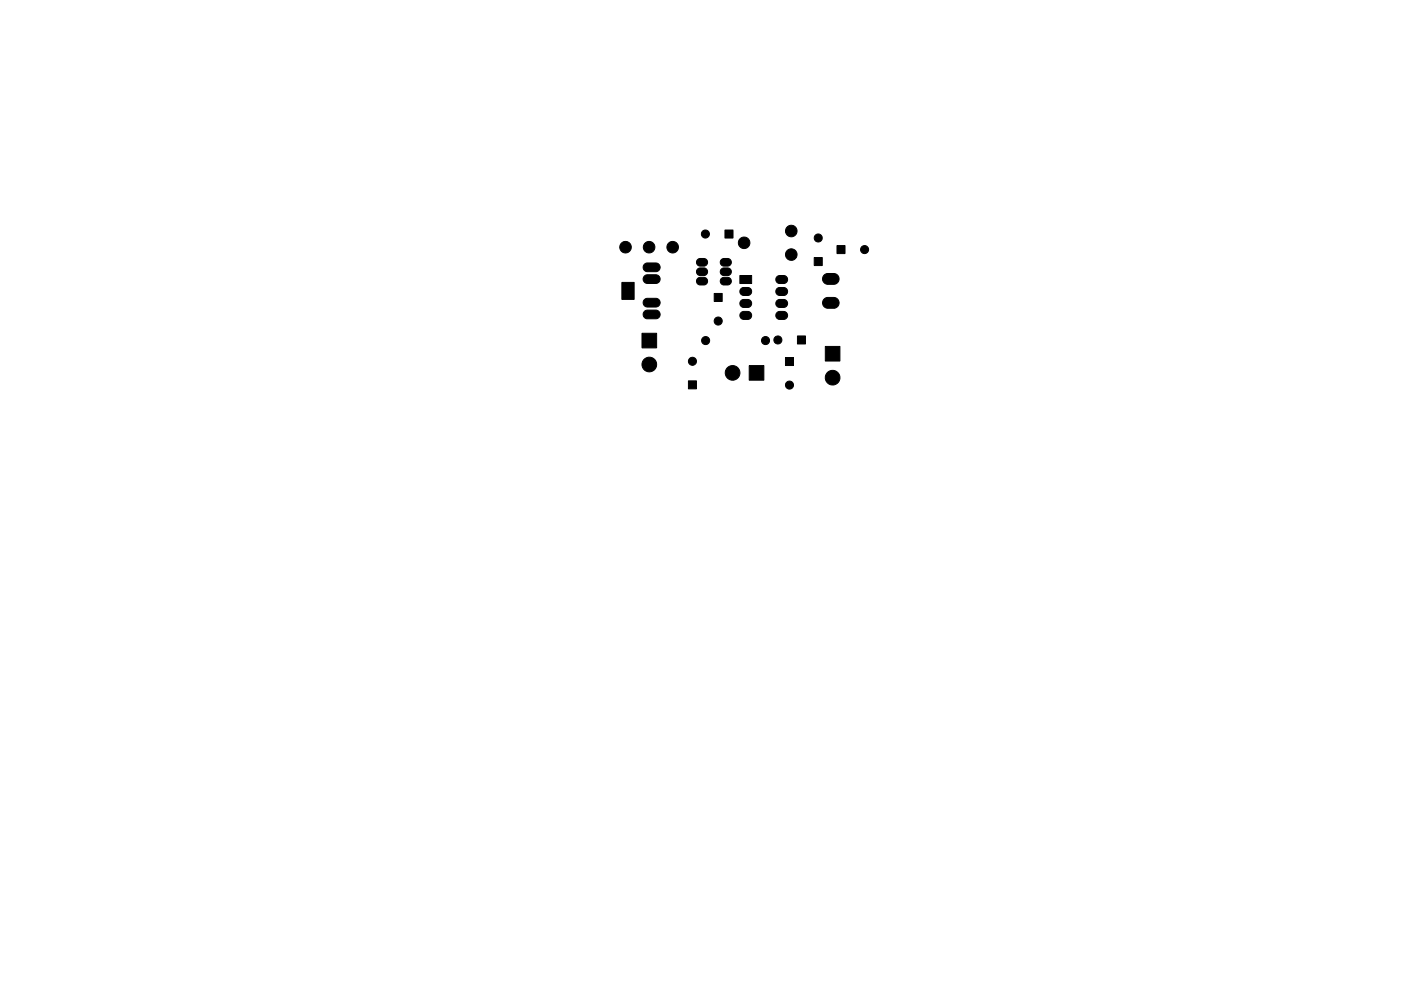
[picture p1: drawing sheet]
<svg xmlns="http://www.w3.org/2000/svg" width="297mm" height="210mm" viewBox="0 0 297 210" stroke-linecap="round" stroke-linejoin="round" font-family="sans-serif">
<g fill="#000" stroke="#000" stroke-width=".21">
<path d="M136.6 58.6l.5-.3h2a.93 .93 0 0 1 .9 .9 .93 .93 0 0 1-.9 .9h-1.9a.93 .93 0 0 1-.8-.5 .93 .93 0 0 1 .2-1zM136.6 56.1l.5-.3h2a.93 .93 0 0 1 .9 .9 .93 .93 0 0 1-.9 .9h-1.9a.93 .93 0 0 1-.8-.5 .93 .93 0 0 1 .2-1zM147.9 59.1l.4-.2 .9-.1a.81 .81 0 0 1 .8 .9 .81 .81 0 0 1-.8 .8h-.8a.81 .81 0 0 1-.7-.6 .81 .81 0 0 1 .2-.8zM147.9 57.1l.4-.2 .9-.1a.81 .81 0 0 1 .8 .9 .81 .81 0 0 1-.8 .8h-.8a.81 .81 0 0 1-.7-.6 .81 .81 0 0 1 .2-.8zM147.9 55.1l.4-.2 .9-.1a.81 .81 0 0 1 .8 .9 .81 .81 0 0 1-.8 .8h-.8a.81 .81 0 0 1-.7-.6 .81 .81 0 0 1 .2-.8zM152.9 59.1l.5-.2 .9-.1a.81 .81 0 0 1 .8 .9 .81 .81 0 0 1-.8 .8h-.9a.81 .81 0 0 1-.6-.6 .81 .81 0 0 1 .1-.8zM152.9 57.1l.5-.2 .9-.1a.81 .81 0 0 1 .8 .9 .81 .81 0 0 1-.8 .8h-.8a.81 .81 0 0 1-.7-.6 .81 .81 0 0 1 .1-.8zM152.9 55.1l.5-.2 .9-.1a.81 .81 0 0 1 .8 .9 .81 .81 0 0 1-.8 .8h-.9a.81 .81 0 0 1-.6-.6 .81 .81 0 0 1 .1-.8zM153.7 48.8h1.7v1.7h-1.7zM164.7 58.7l.5-.2h1a.85 .85 0 0 1 .8 .8 .85 .85 0 0 1-.8 .9h-.9a.85 .85 0 0 1-.8-.6 .85 .85 0 0 1 .2-.9zM172.6 54.6h1.7v1.7h-1.7zM174.7 58.4l.6-.4h1.5a1.15 1.15 0 0 1 1.1 1.2 1.15 1.15 0 0 1-1.1 1.1h-1.3a1.15 1.15 0 0 1-1-.7 1.15 1.15 0 0 1 .2-1.2z"/>
<path d="M177.5 52.1h1.7v1.7h-1.7zM131.8 59.9h2.7v3.6h-2.7zM136.6 66.1l.5-.3h2a.93 .93 0 0 1 .9 .9 .93 .93 0 0 1-.9 .9h-1.9a.93 .93 0 0 1-.8-.5 .93 .93 0 0 1 .2-1zM136.6 63.6l.5-.3h2a.93 .93 0 0 1 .9 .9 .93 .93 0 0 1-.9 .9h-1.9a.93 .93 0 0 1-.8-.5 .93 .93 0 0 1 .2-1zM136.1 70.7h3.1v3.1h-3.1zM151.4 62.3h1.7v1.7h-1.7zM157.1 66.3l.4-.2h1.1a.85 .85 0 0 1 .8 .8 .85 .85 0 0 1-.8 .9h-.9a.85 .85 0 0 1-.8-.6 .85 .85 0 0 1 .2-.9zM157.1 63.8l.4-.3h1.1a.85 .85 0 0 1 .8 .9 .85 .85 0 0 1-.8 .8h-.9a.85 .85 0 0 1-.8-.5 .85 .85 0 0 1 .2-.9zM157.1 61.2l.4-.2h1.1a.85 .85 0 0 1 .8 .8 .85 .85 0 0 1-.8 .9h-.9a.85 .85 0 0 1-.8-.6 .85 .85 0 0 1 .2-.9zM156.9 58.5h2.5v1.7h-2.5zM164.7 66.3l.5-.2h1a.85 .85 0 0 1 .8 .8 .85 .85 0 0 1-.8 .9h-.9a.85 .85 0 0 1-.8-.6 .85 .85 0 0 1 .2-.9zM164.7 63.8l.5-.3h1a.85 .85 0 0 1 .8 .9 .85 .85 0 0 1-.8 .8h-.9a.85 .85 0 0 1-.8-.5 .85 .85 0 0 1 .2-.9z"/>
<path d="M164.7 61.2l.5-.2h1a.85 .85 0 0 1 .8 .8 .85 .85 0 0 1-.8 .9h-.9a.85 .85 0 0 1-.8-.6 .85 .85 0 0 1 .2-.9zM166.5 75.9h1.7v1.7h-1.7zM169.1 71.3h1.7v1.7h-1.7zM174.7 63.4l.6-.3h1.5a1.15 1.15 0 0 1 1.1 1.2 1.15 1.15 0 0 1-1.1 1.1h-1.3a1.15 1.15 0 0 1-1-.7 1.15 1.15 0 0 1 .2-1.3zM175 73.5h3.1v3.1h-3.1zM146 80.8h1.7v1.7h-1.7zM158.9 77.6h3.1v3.1h-3.1z"/>
<circle cx="132.6" cy="52.4" r="1.22"/>
<circle cx="137.6" cy="52.4" r="1.22"/>
<circle cx="142.6" cy="52.4" r="1.22"/>
<circle cx="149.6" cy="49.7" r=".86"/>
<circle cx="157.8" cy="51.5" r="1.23"/>
<circle cx="167.8" cy="54" r="1.23"/>
<circle cx="167.8" cy="49" r="1.23"/>
<circle cx="173.5" cy="50.5" r=".86"/>
<circle cx="183.3" cy="53" r=".86"/>
<circle cx="137.7" cy="77.3" r="1.56"/>
<circle cx="146.8" cy="76.7" r=".86"/>
<circle cx="149.6" cy="72.3" r=".86"/>
<circle cx="152.3" cy="68.1" r=".86"/>
<circle cx="155.3" cy="79.1" r="1.56"/>
<circle cx="162.3" cy="72.3" r=".86"/>
<circle cx="164.9" cy="72.1" r=".86"/>
<circle cx="167.4" cy="81.7" r=".86"/>
<circle cx="176.5" cy="80.1" r="1.56"/>
</g>
</svg>
